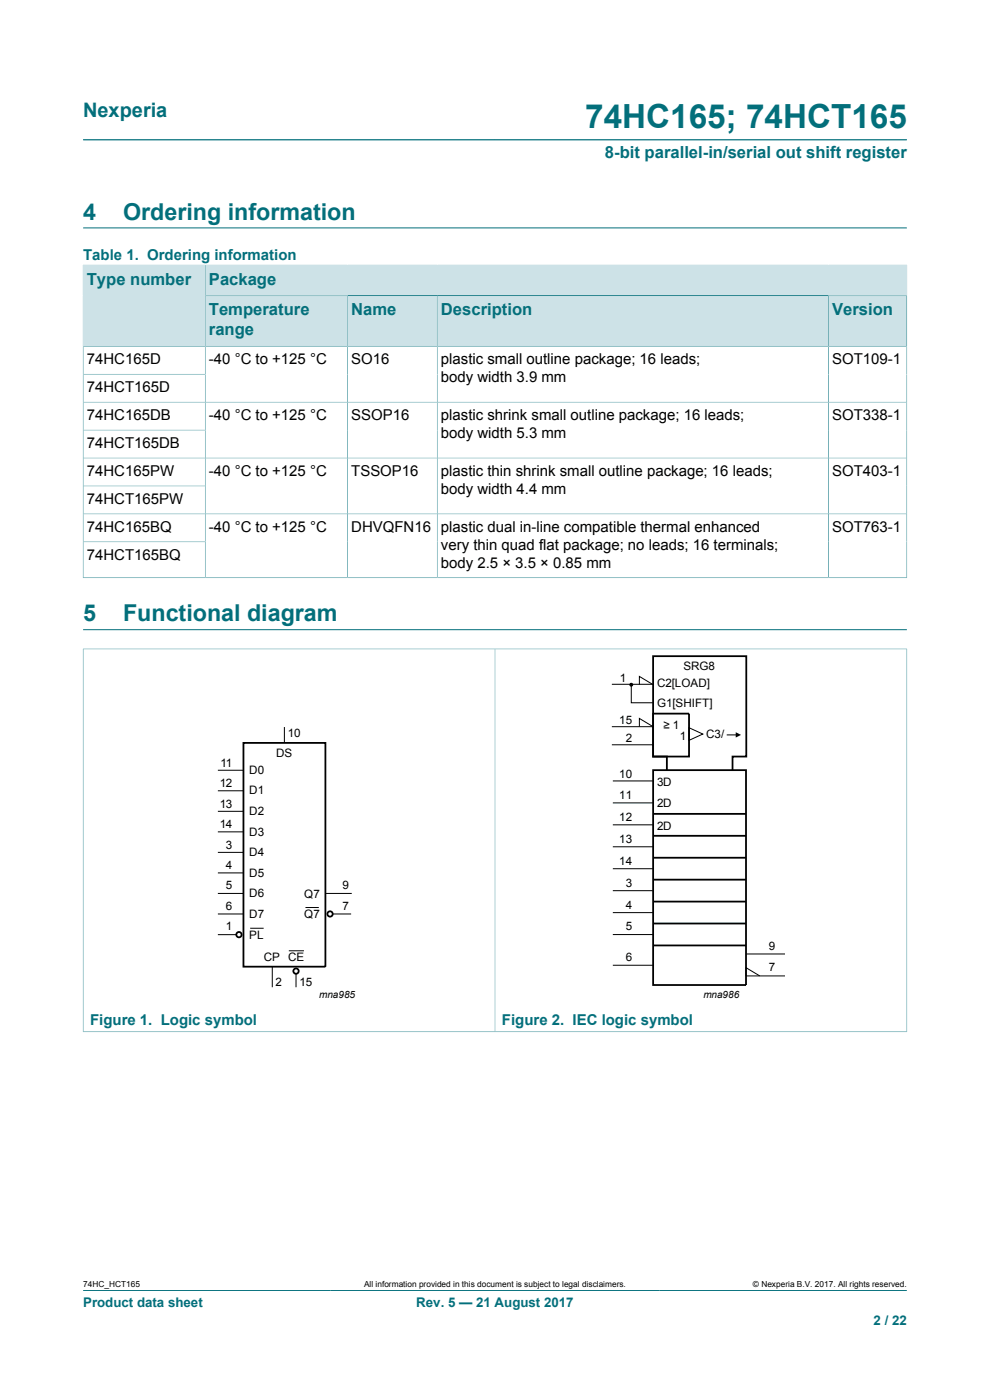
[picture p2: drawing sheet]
<svg xmlns="http://www.w3.org/2000/svg" width="210mm" height="297mm" viewBox="0 0 210 297" stroke-linecap="round" stroke-linejoin="round" font-family="sans-serif">
<defs><g id="words">
<text font-size="7.1" fill="#036f7b" x="124.1" y="27.2">74HC165; 74HCT165</text>
<g font-size="4.9" fill="#036f7b">
<text x="17.6" y="46.6">4</text>
<text x="26.1" y="46.6">Ordering information</text>
<text x="17.6" y="131.8">5</text>
<text x="26.1" y="131.8">Functional diagram</text>
</g>
<text font-size="4.2" fill="#036f7b" x="17.6" y="24.8">Nexperia</text>
<g font-size="3.5" fill="#036f7b">
<text x="128.3" y="33.5">8-bit parallel-in/serial out shift register</text>
<text x="18.4" y="60.4">Type number</text>
<text x="44.3" y="60.4">Package</text>
<text x="44.3" y="66.9">Temperature</text>
<text x="44.3" y="71.1">range</text>
<text x="74.5" y="66.9">Name</text>
<text x="93.5" y="66.9">Description</text>
<text x="176.5" y="66.9">Version</text>
</g>
<g font-size="3.2" fill="#036f7b">
<text x="17.6" y="55.2">Table 1. Ordering information</text>
<text x="19.1" y="217.4">Figure 1. Logic symbol</text>
<text x="106.5" y="217.4">Figure 2. IEC logic symbol</text>
</g>
<g font-size="3.2">
<text x="18.4" y="77.2">74HC165D</text>
<text x="44.3" y="77.2">-40 °C to +125 °C</text>
<text x="74.5" y="77.2">SO16</text>
<text x="93.5" y="77.2">plastic small outline package; 16 leads;</text>
<text x="176.5" y="77.2">SOT109-1</text>
<text x="18.4" y="83.2">74HCT165D</text>
<text x="93.5" y="81.1">body width 3.9 mm</text>
<text x="18.4" y="89.1">74HC165DB</text>
<text x="44.3" y="89.1">-40 °C to +125 °C</text>
<text x="74.5" y="89.1">SSOP16</text>
<text x="93.5" y="89.1">plastic shrink small outline package; 16 leads;</text>
<text x="176.5" y="89.1">SOT338-1</text>
<text x="18.4" y="95">74HCT165DB</text>
<text x="93.5" y="92.9">body width 5.3 mm</text>
<text x="18.4" y="101">74HC165PW</text>
<text x="44.3" y="101">-40 °C to +125 °C</text>
<text x="74.5" y="101">TSSOP16</text>
<text x="93.5" y="101">plastic thin shrink small outline package; 16 leads;</text>
<text x="176.5" y="101">SOT403-1</text>
<text x="18.4" y="106.9">74HCT165PW</text>
<text x="93.5" y="104.8">body width 4.4 mm</text>
<text x="18.4" y="112.8">74HC165BQ</text>
<text x="44.3" y="112.8">-40 °C to +125 °C</text>
<text x="74.5" y="112.8">DHVQFN16</text>
<text x="93.5" y="112.8">plastic dual in-line compatible thermal enhanced</text>
<text x="176.5" y="112.8">SOT763-1</text>
<text x="18.4" y="118.7">74HCT165BQ</text>
<text x="93.5" y="116.6">very thin quad flat package; no leads; 16 terminals;</text>
<text x="93.5" y="120.4">body 2.5 × 3.5 × 0.85 mm</text>
</g>
<g font-size="2.8" fill="#036f7b">
<text x="17.6" y="277.3">Product data sheet</text>
<text x="88.3" y="277.3">Rev. 5 — 21 August 2017</text>
<text x="185.3" y="281">2 / 22</text>
</g>
<g font-size="2.5">
<text x="145" y="142.2">SRG8</text>
<text x="131.5" y="144.7">1</text>
<text x="139.4" y="145.8">C2[LOAD]</text>
<text x="139.4" y="150">G1[SHIFT]</text>
<text x="131.4" y="153.6">15</text>
<text x="140.8" y="154.7">≥ 1</text>
<text x="58.6" y="160.5">DS</text>
<text x="61.1" y="156.3">10</text>
<text x="132.8" y="157.5">2</text>
<text x="144.2" y="157">1</text>
<text x="149.8" y="156.6">C3/</text>
<text x="46.6" y="167">12</text>
<text x="46.8" y="162.7">11</text>
<text x="52.9" y="164.1">D0</text>
<text x="131.4" y="165">10</text>
<text x="139.4" y="166.7">3D</text>
<text x="46.6" y="171.4">13</text>
<text x="52.9" y="168.5">D1</text>
<text x="52.9" y="172.9">D2</text>
<text x="131.4" y="169.6">11</text>
<text x="139.4" y="171.2">2D</text>
<text x="46.6" y="175.7">14</text>
<text x="52.9" y="177.3">D3</text>
<text x="131.4" y="174.2">12</text>
<text x="131.4" y="178.9">13</text>
<text x="139.4" y="176">2D</text>
<text x="47.9" y="184.4">4</text>
<text x="47.9" y="180.1">3</text>
<text x="52.9" y="181.6">D4</text>
<text x="131.4" y="183.5">14</text>
<text x="47.9" y="188.7">5</text>
<text x="52.9" y="186">D5</text>
<text x="52.9" y="190.3">D6</text>
<text x="64.5" y="190.5">Q7</text>
<text x="72.6" y="188.7">9</text>
<text x="132.8" y="188.1">3</text>
<text x="47.9" y="193">6</text>
<text x="47.9" y="197.4">1</text>
<text x="52.9" y="194.7">D7</text>
<text x="64.5" y="194.8">Q7</text>
<text x="72.6" y="193">7</text>
<text x="132.8" y="197.4">5</text>
<text x="132.8" y="192.8">4</text>
<text x="52.9" y="199.1">PL</text>
<text x="55.9" y="203.9">CP</text>
<text x="61.1" y="203.9">CE</text>
<text x="132.8" y="203.9">6</text>
<text x="163.1" y="201.5">9</text>
<text x="58.5" y="209.1">2</text>
<text x="63.6" y="209.1">15</text>
<text x="163.1" y="206.1">7</text>
</g>
<g font-size="2.1">
<text x="67.7" y="211.7">mna985</text>
<text x="149.2" y="211.7">mna986</text>
</g>
<g font-size="1.8">
<text x="17.6" y="273.1">74HC_HCT165</text>
<text x="77.2" y="273.1">All information provided in this document is subject to legal disclaimers.</text>
<text x="159.7" y="273.1">© Nexperia B.V. 2017. All rights reserved.</text>
</g>
</g></defs>
<path d="M17.6 29.7h174.8M17.6 48.3h174.8M192.4 56.2v6.5h-148.9v-6.5h148.9M17.6 273.8h174.8" fill="none" stroke="#036f7b" stroke-width=".21"/>
<path d="M43.6 56.3h148.7v6.4h-148.7z" fill="#cde2e7"/>
<path d="M17.6 56.2v17.3h25.9v-17.3h-25.9" fill="none" stroke="#036f7b" stroke-width=".21"/>
<g fill="#cde2e7">
<path d="M17.7 56.3h25.8v17.1h-25.8z"/>
<path d="M43.6 62.8h30.1v10.6h-30.1z"/>
</g>
<path d="M43.5 62.7h30.2v10.8h-30.2z" fill="none" stroke="#036f7b" stroke-width=".21"/>
<path d="M73.8 62.8h18.9v10.6h-18.9z" fill="#cde2e7"/>
<path d="M73.7 62.7h19.1v10.8h-19.1z" fill="none" stroke="#036f7b" stroke-width=".21"/>
<path d="M92.8 62.8h82.9v10.6h-82.9z" fill="#cde2e7"/>
<path d="M92.8 62.7h82.9v10.8h-82.9z" fill="none" stroke="#036f7b" stroke-width=".21"/>
<path d="M175.8 62.8h16.5v10.6h-16.5z" fill="#cde2e7"/>
<g fill="none" stroke="#036f7b" stroke-width=".21">
<path d="M17.6 79.4h25.9M43.5 73.5v49.1M73.7 73.5v49.1M92.8 73.5v49.1M192.4 73.5h-174.8v49.1M17.6 85.3h174.8M17.6 91.2h25.9M17.6 97.2h174.8M17.6 103.1h25.9M17.6 114.9h25.9M192.4 109h-174.8M17.6 122.6h174.8"/>
<path d="M17.6 137.7h174.8M17.6 137.6v81.4M17.6 133.6h174.8M105 137.7v81.2M175.7 122.6v-59.9h16.7v59.9M192.4 137.6v81.4M17.6 218.9h174.8"/>
</g>
<g fill="none" stroke="#000" stroke-width=".38">
<path d="M51.6 157.6h17.4v47.5h-17.4zM138.5 151.4h7.7v9.1h-7.7zM138.5 163.4h19.7v45.6h-19.7zM138.5 177.3h19.7M138.5 172.7h19.7M141.5 163.4v-2.9h-3v-21.3h19.8v21.3h-2.9v2.9M138.5 195.9h19.7M138.5 191.3h19.7M138.5 186.6h19.7M138.5 182h19.7M138.5 200.6h19.7"/>
<circle cx="50.7" cy="198.3" r=".56"/>
<circle cx="70" cy="193.9" r=".56"/>
<circle cx="62.8" cy="206" r=".56"/>
</g>
<g fill="none" stroke="#000" stroke-width=".21">
<path d="M60.3 154.2v3.3M129.8 154.2h8.7l-2.9-1.8v1.8M129.8 158h8.7M129.8 145.2h8.7M133.9 145.2v3.9h4.6M135.6 145.2v-1.7l2.9 1.7M146.2 154.4l2.9 1.3-2.9 1.4zM154.3 155.9h2.1M46.2 163.4h5.4M46.2 167.8h5.4M46.2 172.1h5.4M46.2 176.5h5.4"/>
<path d="M130 179.6h8.5M130 175h8.5M130 170.3h8.5M130 165.7h8.5M46.2 189.5h5.4M46.2 180.8h5.4M46.2 185.2h5.4M46.2 193.9h5.4M46.2 198.3h3.9M53.1 196.9h2.8M64.8 192.5h2.8M69 189.5h5.6"/>
<path d="M70.6 193.9h3.9M130 198.3h8.5M130 193.6h8.5M130 189h8.5M130 184.3h8.5M57.8 205.1v4.3M61.3 201.7h3.2M62.8 206.6v2.8M130 204.8h8.5M158.2 207v-1.7l3 1.7M158.3 202.4h8.2M158.3 207h8.2"/>
</g>
<g fill="#000">
<path d="M156.1 155.3l1.1 .6-1.1 .6z"/>
<circle cx="133.9" cy="145.3" r=".28"/>
</g>
<circle cx="133.9" cy="145.3" r=".28" fill="none" stroke="#000" stroke-width=".25"/>
<use href="#words"/>
</svg>
